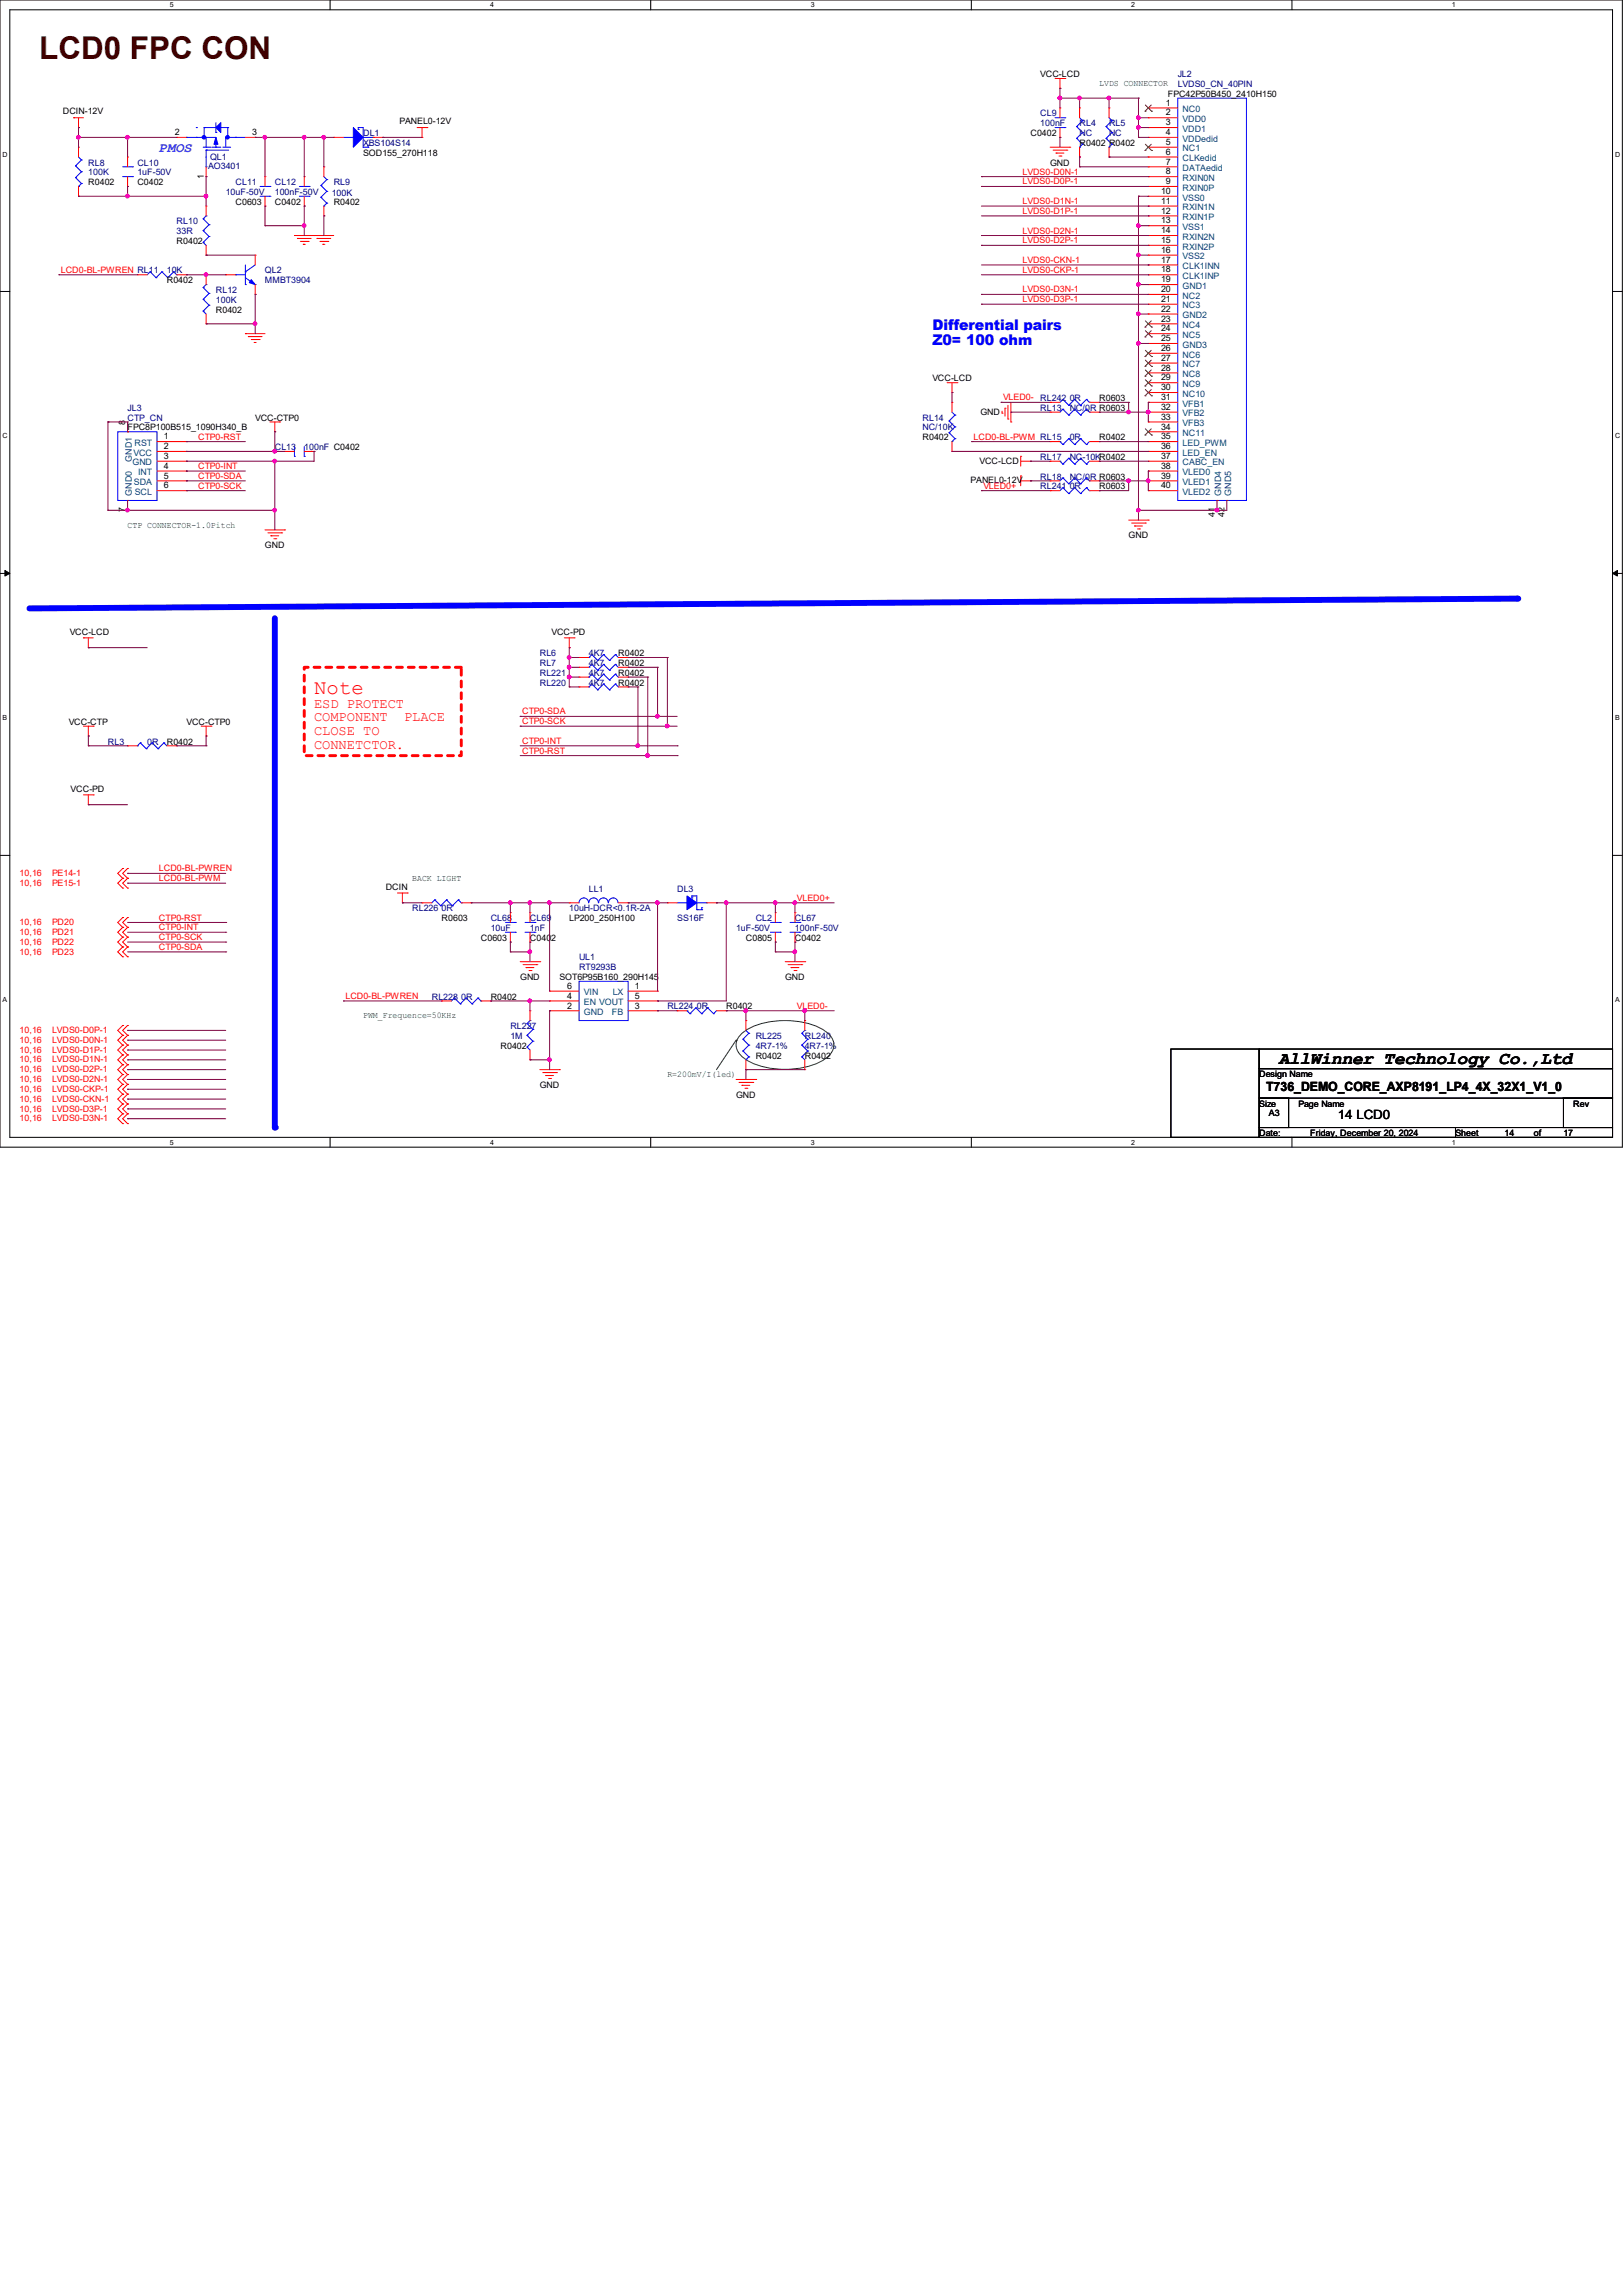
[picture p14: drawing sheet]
<svg xmlns="http://www.w3.org/2000/svg" width="210mm" height="297mm" viewBox="0 0 210 297" stroke-linecap="round" stroke-linejoin="round" font-family="sans-serif">
<defs><g id="words">
<text font-size="4.1" fill="#400000" x="5.1" y="7.6">LCD0 FPC CON</text>
<text font-size="2.7" fill="#f00" x="40.6" y="89.8">Note</text>
<text font-size="2.3" x="165.5" y="137.7">AllWinner Technology Co.,Ltd</text>
<g font-size="1.9" fill="#00f">
<text x="120.6" y="42.8">Differential pairs</text>
<text x="120.6" y="44.7">Z0= 100 ohm</text>
</g>
<text font-size="1.8" fill="#0080ff" x="20.6" y="19.7">PMOS</text>
<g font-size="1.8" fill="#f00">
<text x="40.6" y="91.6">ESD PROTECT</text>
<text x="40.6" y="93.3">COMPONENT</text>
<text x="40.6" y="95.1">CLOSE TO</text>
<text x="52.3" y="93.3">PLACE</text>
<text x="40.6" y="96.9">CONNETCTOR.</text>
</g>
<g font-size="1.7">
<text x="163.8" y="141.2">T736_DEMO_CORE_AXP8191_LP4_4X_32X1_V1_0</text>
<text x="173.1" y="144.9">14 LCD0</text>
</g>
<g font-size="1.1">
<text x="134.6" y="10">VCC-LCD</text>
<text x="8.1" y="14.7">DCIN-12V</text>
<text x="22.6" y="17.5">2</text>
<text x="32.6" y="17.5">3</text>
<text x="51.7" y="16.1">PANEL0-12V</text>
<text x="133.3" y="17.6">C0402</text>
<text x="150.9" y="13.7">1</text>
<text x="150.9" y="14.9">2</text>
<text x="150.9" y="16.2">3</text>
<text x="150.9" y="17.5">4</text>
<text x="151.1" y="12.5">FPC42P50B450_2410H150</text>
<text x="11.4" y="24">R0402</text>
<text x="17.8" y="24">C0402</text>
<text x="26.4" y="23.1" transform="rotate(-90 26.4 23.1)">1</text>
<text x="47" y="20.2">SOD155_270H118</text>
<text x="135.9" y="21.4">GND</text>
<text x="139.7" y="18.9">R0402 R0402</text>
<text x="150.9" y="18.8">5</text>
<text x="150.9" y="20">6</text>
<text x="150.9" y="21.3">7</text>
<text x="150.9" y="22.6">8</text>
<text x="150.9" y="23.8">9</text>
<text x="30.5" y="26.5">C0603</text>
<text x="35.6" y="26.5">C0402</text>
<text x="43.2" y="26.5">R0402</text>
<text x="150.2" y="25.1">10</text>
<text x="150.2" y="26.4">11</text>
<text x="150.2" y="27.6">12</text>
<text x="150.2" y="28.9">13</text>
<text x="22.9" y="31.6">R0402</text>
<text x="150.2" y="30.2">14</text>
<text x="150.2" y="31.5">15</text>
<text x="150.2" y="32.7">16</text>
<text x="150.2" y="34">17</text>
<text x="150.2" y="35.3">18</text>
<text x="21.6" y="36.7">R0402</text>
<text x="27.9" y="40.5">R0402</text>
<text x="150.2" y="36.5">19</text>
<text x="150.2" y="37.8">20</text>
<text x="150.2" y="39.1">21</text>
<text x="150.2" y="40.3">22</text>
<text x="150.2" y="41.6">23</text>
<text x="150.2" y="42.9">24</text>
<text x="150.2" y="44.2">25</text>
<text x="150.2" y="45.4">26</text>
<text x="150.2" y="46.7">27</text>
<text x="150.2" y="48">28</text>
<text x="120.6" y="49.4">VCC-LCD</text>
<text x="126.9" y="53.7">GND</text>
<text x="142.2" y="51.9">R0603</text>
<text x="150.2" y="49.2">29</text>
<text x="150.2" y="50.5">30</text>
<text x="150.2" y="51.8">31</text>
<text x="150.2" y="53">32</text>
<text x="16.2" y="55" transform="rotate(-90 16.2 55)">8</text>
<text x="16.5" y="55.7">FPC8P100B515_1090H340_B</text>
<text x="21.2" y="56.9">1</text>
<text x="21.2" y="58.1">2</text>
<text x="21.2" y="59.4">3</text>
<text x="33" y="54.4">VCC-CTP0</text>
<text x="119.4" y="57">R0402</text>
<text x="142.2" y="57">R0402</text>
<text x="150.2" y="54.3">33</text>
<text x="150.2" y="55.6">34</text>
<text x="150.2" y="56.9">35</text>
<text x="150.2" y="58.1">36</text>
<text x="150.2" y="59.4">37</text>
<text x="21.2" y="60.7">4</text>
<text x="21.2" y="61.9">5</text>
<text x="21.2" y="63.2">6</text>
<text x="125.6" y="62.6">PANEL0-12V</text>
<text x="126.7" y="60">VCC-LCD</text>
<text x="142.2" y="63.3">R0603</text>
<text x="150.2" y="60.7">38</text>
<text x="150.2" y="61.9">39</text>
<text x="150.2" y="63.2">40</text>
<text x="16.2" y="66.3" transform="rotate(-90 16.2 66.3)">7</text>
<text x="34.3" y="71">GND</text>
<text x="146" y="69.7">GND</text>
<text x="157.2" y="66.9" transform="rotate(-90 157.2 66.9)">41</text>
<text x="158.5" y="66.9" transform="rotate(-90 158.5 66.9)">42</text>
<text x="9" y="82.1">VCC-LCD</text>
<text x="71.4" y="82.1">VCC-PD</text>
<text x="80" y="87.5">R0402</text>
<text x="80" y="84.9">R0402</text>
<text x="80" y="88.7">R0402</text>
<text x="80" y="86.2">R0402</text>
<text x="8.9" y="93.8">VCC-CTP</text>
<text x="24.1" y="93.8">VCC-CTP0</text>
<text x="21.6" y="96.4">R0402</text>
<text x="9.1" y="102.4">VCC-PD</text>
<text x="49.9" y="115.2">DCIN</text>
<text x="57.1" y="119.2">R0603</text>
<text x="73.7" y="119.2">LP200_250H100</text>
<text x="62.2" y="121.8">C0603</text>
<text x="68.6" y="121.8">C0402</text>
<text x="96.5" y="121.8">C0805</text>
<text x="102.9" y="121.8">C0402</text>
<text x="63.5" y="129.4">R0402</text>
<text x="67.3" y="126.8">GND</text>
<text x="72.4" y="126.8">SOT6P95B160_290H145</text>
<text x="73.4" y="130.5">2</text>
<text x="73.4" y="129.2">4</text>
<text x="73.4" y="128">6</text>
<text x="82.2" y="128">1</text>
<text x="82.2" y="130.5">3</text>
<text x="82.2" y="129.2">5</text>
<text x="94" y="130.6">R0402</text>
<text x="101.6" y="126.8">GND</text>
<text x="64.8" y="135.7">R0402</text>
<text x="97.8" y="137">R0402</text>
<text x="104.1" y="137">R0402</text>
<text x="69.8" y="140.8">GND</text>
<text x="95.2" y="142.1">GND</text>
<text x="162.9" y="139.4">Design Name</text>
<text x="162.9" y="143.2">Size</text>
<text x="168" y="143.2">Page Name</text>
<text x="203.6" y="143.2">Rev</text>
<text x="162.9" y="147">Date:</text>
<text x="164.2" y="144.5">A3</text>
<text x="169.5" y="147">Friday, December 20, 2024</text>
<text x="188.3" y="147">Sheet</text>
<text x="194.7" y="147">14</text>
<text x="198.5" y="147">of</text>
<text x="202.3" y="147">17</text>
</g>
<g font-size="1.1" fill="#008000">
<text x="142.2" y="11.1">LVDS CONNECTOR</text>
<text x="16.5" y="68.3">CTP CONNECTOR-1.0Pitch</text>
<text x="53.3" y="114">BACK LIGHT</text>
<text x="47" y="131.8">PWM_Frequence=50KHz</text>
<text x="86.4" y="139.4">R=200mV/I(led)</text>
</g>
<g font-size="1.1" fill="#000080">
<text x="152.4" y="10">JL2</text>
<text x="152.4" y="11.3">LVDS0_CN_40PIN</text>
<text x="47" y="17.6">DL1</text>
<text x="134.6" y="15.1">CL9</text>
<text x="134.6" y="16.3">100nF</text>
<text x="139.7" y="16.3">RL4</text>
<text x="139.7" y="17.6">NC</text>
<text x="143.5" y="16.3">RL5</text>
<text x="143.5" y="17.6">NC</text>
<text x="11.4" y="21.4">RL8</text>
<text x="11.4" y="22.7">100K</text>
<text x="17.8" y="21.4">CL10</text>
<text x="17.8" y="22.7">1uF-50V</text>
<text x="26.9" y="21.9">AO3401</text>
<text x="27.2" y="20.7">QL1</text>
<text x="30.5" y="24">CL11</text>
<text x="35.6" y="24">CL12</text>
<text x="43.2" y="24">RL9</text>
<text x="47" y="18.9">XBS104S14</text>
<text x="22.9" y="29">RL10</text>
<text x="29.2" y="25.2">10uF-50V</text>
<text x="35.6" y="25.2">100nF-50V</text>
<text x="42.9" y="25.4">100K</text>
<text x="21.6" y="35.4">10K</text>
<text x="22.9" y="30.3">33R</text>
<text x="34.3" y="35.4">QL2</text>
<text x="27.9" y="37.9">RL12</text>
<text x="27.9" y="39.2">100K</text>
<text x="34.3" y="36.7">MMBT3904</text>
<text x="16.5" y="53.2">JL3</text>
<text x="134.6" y="53.2">RL13</text>
<text x="134.6" y="51.9">RL242 0R</text>
<text x="138.4" y="53.2">NC/0R R0603</text>
<text x="16.5" y="54.4">CTP_CN</text>
<text x="35.6" y="58.3">CL13</text>
<text x="39.4" y="58.3">100nF C0402</text>
<text x="119.4" y="54.4">RL14</text>
<text x="119.4" y="55.7">NC/10K</text>
<text x="134.6" y="59.5">RL17</text>
<text x="138.4" y="59.5">NC-10KR0402</text>
<text x="138.4" y="57">0R</text>
<text x="134.6" y="62.1">RL18</text>
<text x="134.6" y="63.3">RL241 0R</text>
<text x="138.4" y="62.1">NC/0R R0603</text>
<text x="69.8" y="87.5">RL221</text>
<text x="69.8" y="84.9">RL6</text>
<text x="69.8" y="88.7">RL220</text>
<text x="69.8" y="86.2">RL7</text>
<text x="76.2" y="87.5">4K7</text>
<text x="76.2" y="84.9">4K7</text>
<text x="76.2" y="88.7">4K7</text>
<text x="76.2" y="86.2">4K7</text>
<text x="14" y="96.4">RL3</text>
<text x="19" y="96.4">0R</text>
<text x="53.3" y="117.9">RL226 0R</text>
<text x="63.5" y="119.2">CL68</text>
<text x="68.6" y="119.2">CL69</text>
<text x="73.7" y="117.9">10uH-DCR&lt;0.1R-2A</text>
<text x="76.2" y="115.4">LL1</text>
<text x="87.6" y="115.4">DL3</text>
<text x="87.6" y="119.2">SS16F</text>
<text x="97.8" y="119.2">CL2</text>
<text x="102.9" y="119.2">CL67</text>
<text x="63.5" y="120.5">10uF</text>
<text x="68.6" y="120.5">1nF</text>
<text x="74.9" y="124.3">UL1</text>
<text x="74.9" y="125.6">RT9293B</text>
<text x="95.2" y="120.5">1uF-50V</text>
<text x="102.9" y="120.5">100nF-50V</text>
<text x="55.9" y="129.4">RL228 0R</text>
<text x="86.4" y="130.6">RL224 0R</text>
<text x="66" y="133.2">RL227</text>
<text x="66" y="134.5">1M</text>
<text x="97.8" y="134.5">RL225</text>
<text x="97.8" y="135.7">4R7-1%</text>
<text x="104.1" y="134.5">RL240</text>
<text x="104.1" y="135.7">4R7-1%</text>
</g>
<g font-size="1.1" fill="#004080">
<text x="153" y="14.5">NC0</text>
<text x="153" y="15.8">VDD0</text>
<text x="153" y="17.1">VDD1</text>
<text x="153" y="18.3">VDDedid</text>
<text x="153" y="19.6">NC1</text>
<text x="153" y="20.9">CLKedid</text>
<text x="153" y="22.1">DATAedid</text>
<text x="153" y="23.4">RXIN0N</text>
<text x="153" y="24.7">RXIN0P</text>
<text x="153" y="26">VSS0</text>
<text x="153" y="27.2">RXIN1N</text>
<text x="153" y="28.5">RXIN1P</text>
<text x="153" y="29.8">VSS1</text>
<text x="153" y="31">RXIN2N</text>
<text x="153" y="32.3">RXIN2P</text>
<text x="153" y="33.6">VSS2</text>
<text x="153" y="34.8">CLK1INN</text>
<text x="153" y="36.1">CLK1INP</text>
<text x="153" y="37.4">GND1</text>
<text x="153" y="38.7">NC2</text>
<text x="153" y="39.9">NC3</text>
<text x="153" y="41.2">GND2</text>
<text x="153" y="42.5">NC4</text>
<text x="153" y="43.7">NC5</text>
<text x="153" y="45">GND3</text>
<text x="153" y="46.3">NC6</text>
<text x="153" y="47.5">NC7</text>
<text x="153" y="48.8">NC8</text>
<text x="153" y="50.1">NC9</text>
<text x="153" y="51.4">NC10</text>
<text x="153" y="52.6">VFB1</text>
<text x="153" y="53.9">VFB2</text>
<text x="17.1" y="59.7" transform="rotate(-90 17.1 59.7)">GND1</text>
<text x="17.3" y="59">VCC</text>
<text x="17.4" y="57.7">RST</text>
<text x="153" y="55.2">VFB3</text>
<text x="153" y="56.4">NC11</text>
<text x="153" y="57.7">LED_PWM</text>
<text x="153" y="59">LED_EN</text>
<text x="17.1" y="64.1" transform="rotate(-90 17.1 64.1)">GND0</text>
<text x="17.1" y="60.2">GND</text>
<text x="17.3" y="62.8">SDA</text>
<text x="17.4" y="64.1">SCL</text>
<text x="17.9" y="61.5">INT</text>
<text x="153" y="60.2">CABC_EN</text>
<text x="153" y="61.5">VLED0</text>
<text x="153" y="62.8">VLED1</text>
<text x="153" y="64.1">VLED2</text>
<text x="158" y="64.1" transform="rotate(-90 158 64.1)">GND4</text>
<text x="159.3" y="64.1" transform="rotate(-90 159.3 64.1)">GND5</text>
<text x="75.6" y="131.4">GND</text>
<text x="75.6" y="130.1">EN VOUT</text>
<text x="75.6" y="128.8">VIN</text>
<text x="79.2" y="131.4">FB</text>
<text x="79.3" y="128.8">LX</text>
</g>
<g font-size="1.1" fill="#f00">
<text x="132.3" y="22.6">LVDS0-D0N-1</text>
<text x="132.3" y="23.9">LVDS0-D0P-1</text>
<text x="132.3" y="26.4">LVDS0-D1N-1</text>
<text x="132.3" y="27.7">LVDS0-D1P-1</text>
<text x="7.9" y="35.3">LCD0-BL-PWREN RL11</text>
<text x="132.3" y="30.2">LVDS0-D2N-1</text>
<text x="132.3" y="31.5">LVDS0-D2P-1</text>
<text x="132.3" y="34">LVDS0-CKN-1</text>
<text x="132.3" y="35.3">LVDS0-CKP-1</text>
<text x="132.3" y="37.8">LVDS0-D3N-1</text>
<text x="132.3" y="39.1">LVDS0-D3P-1</text>
<text x="129.8" y="51.8">VLED0-</text>
<text x="25.7" y="56.9">CTP0-RST</text>
<text x="126" y="56.9">LCD0-BL-PWM RL15</text>
<text x="25.7" y="62">CTP0-SDA</text>
<text x="25.7" y="63.2">CTP0-SCK</text>
<text x="25.7" y="60.7">CTP0-INT</text>
<text x="127.3" y="63.2">VLED0+</text>
<text x="67.6" y="93.7">CTP0-SCK</text>
<text x="67.6" y="92.5">CTP0-SDA</text>
<text x="67.6" y="96.3">CTP0-INT</text>
<text x="67.6" y="97.5">CTP0-RST</text>
<text x="2.5" y="113.4">10,16</text>
<text x="6.7" y="113.4">PE14-1</text>
<text x="20.6" y="112.8">LCD0-BL-PWREN</text>
<text x="2.5" y="119.7">10,16</text>
<text x="2.5" y="114.6">10,16</text>
<text x="6.7" y="119.7">PD20</text>
<text x="6.7" y="114.6">PE15-1</text>
<text x="20.6" y="119.1">CTP0-RST</text>
<text x="20.6" y="114">LCD0-BL-PWM</text>
<text x="103.1" y="116.6">VLED0+</text>
<text x="2.5" y="122.3">10,16</text>
<text x="2.5" y="123.5">10,16</text>
<text x="2.5" y="121">10,16</text>
<text x="6.7" y="122.3">PD22</text>
<text x="6.7" y="123.5">PD23</text>
<text x="6.7" y="121">PD21</text>
<text x="20.6" y="120.4">CTP0-INT</text>
<text x="20.6" y="121.7">CTP0-SCK</text>
<text x="20.6" y="122.9">CTP0-SDA</text>
<text x="44.7" y="129.3">LCD0-BL-PWREN</text>
<text x="103.1" y="130.6">VLED0-</text>
<text x="2.5" y="135">10,16</text>
<text x="2.5" y="133.7">10,16</text>
<text x="2.5" y="136.2">10,16</text>
<text x="2.5" y="137.5">10,16</text>
<text x="6.7" y="135">LVDS0-D0N-1</text>
<text x="6.7" y="133.7">LVDS0-D0P-1</text>
<text x="6.7" y="136.2">LVDS0-D1P-1</text>
<text x="6.7" y="137.5">LVDS0-D1N-1</text>
<text x="2.5" y="138.8">10,16</text>
<text x="2.5" y="140">10,16</text>
<text x="2.5" y="141.3">10,16</text>
<text x="2.5" y="142.6">10,16</text>
<text x="2.5" y="143.9">10,16</text>
<text x="6.7" y="138.8">LVDS0-D2P-1</text>
<text x="6.7" y="140">LVDS0-D2N-1</text>
<text x="6.7" y="141.3">LVDS0-CKP-1</text>
<text x="6.7" y="142.6">LVDS0-CKN-1</text>
<text x="6.7" y="143.9">LVDS0-D3P-1</text>
<text x="2.5" y="145.1">10,16</text>
<text x="6.7" y="145.1">LVDS0-D3N-1</text>
</g>
<g font-size=".9">
<text x="22" y=".9">5</text>
<text x="63.4" y=".9">4</text>
<text x="104.9" y=".9">3</text>
<text x="146.4" y=".9">2</text>
<text x="187.9" y=".9">1</text>
<text x=".3" y="20.3">D</text>
<text x="209" y="20.3">D</text>
<text x=".3" y="56.7">C</text>
<text x="209" y="56.7">C</text>
<text x=".3" y="93.2">B</text>
<text x="209" y="93.2">B</text>
<text x=".3" y="129.7">A</text>
<text x="209" y="129.7">A</text>
<text x="22" y="148.1">5</text>
<text x="63.4" y="148.1">4</text>
<text x="104.9" y="148.1">3</text>
<text x="146.4" y="148.1">2</text>
<text x="187.9" y="148.1">1</text>
</g>
</g></defs>
<path d="M0 0h209.9v148.5h-209.9zM1.3 1.3h207.4v145.9h-207.4z" fill="none" stroke="#000" stroke-width=".13"/>
<g fill="#fff">
<path d="M22 .1h.5v1h-.5z"/>
<path d="M22 147.3h.5v1h-.5z"/>
</g>
<path d="M42.7 0v1.3M42.7 147.2v1.3" fill="none" stroke="#000" stroke-width=".13"/>
<g fill="#fff">
<path d="M63.4 .1h.5v1h-.5z"/>
<path d="M63.4 147.3h.5v1h-.5z"/>
</g>
<path d="M84.2 0v1.3M84.2 147.2v1.3" fill="none" stroke="#000" stroke-width=".13"/>
<g fill="#fff">
<path d="M104.9 .1h.5v1h-.5z"/>
<path d="M104.9 147.3h.5v1h-.5z"/>
</g>
<path d="M125.7 0v1.3M125.7 147.2v1.3" fill="none" stroke="#000" stroke-width=".13"/>
<g fill="#fff">
<path d="M146.4 .1h.5v1h-.5z"/>
<path d="M146.4 147.3h.5v1h-.5z"/>
</g>
<path d="M167.2 0v1.3M167.2 147.2v1.3" fill="none" stroke="#000" stroke-width=".13"/>
<g fill="#fff">
<path d="M187.9 .1h.5v1h-.5z"/>
<path d="M187.9 147.3h.5v1h-.5z"/>
<path d="M.3 19.5h.7v1h-.7z"/>
<path d="M209 19.5h.6v1h-.6z"/>
<path d="M.3 55.9h.7v1h-.7z"/>
<path d="M209 55.9h.6v1h-.6z"/>
</g>
<path d="M0 37.7h1.3M208.7 37.7h1.2" fill="none" stroke="#000" stroke-width=".13"/>
<g fill="#fff">
<path d="M.3 92.4h.6v1h-.6z"/>
<path d="M209 92.4h.6v1h-.6z"/>
</g>
<path d="M0 74.2h1.3M208.7 74.2h1.2" fill="none" stroke="#000" stroke-width=".13"/>
<path d="M.6 73.8l.7 .4-.7 .3zM208.7 74.2l.6-.4v.7z" fill="#000" stroke="#000" stroke-width=".13"/>
<g fill="#fff">
<path d="M.3 128.9h.6v1h-.6z"/>
<path d="M209 128.9h.5v1h-.5z"/>
</g>
<path d="M0 110.7h1.3M208.7 110.7h1.2" fill="none" stroke="#000" stroke-width=".13"/>
<path d="M196.3 77.5l-192.5 1.2" fill="none" stroke="#00f" stroke-width=".76"/>
<circle cx="196.3" cy="77.5" r=".38" fill="#00f"/>
<path d="M39.4 86.4h20.3v11.4h-20.3z" fill="none" stroke="#f00" stroke-width=".38" stroke-dasharray=".8 .8"/>
<path d="M35.6 80v65.9" fill="none" stroke="#00f" stroke-width=".76"/>
<circle cx="35.6" cy="145.9" r=".38" fill="#00f"/>
<path d="M95.2 134.6h.1M95.2 134.6l-2.5 3.8M96.1 133.6a9.2 9.2 0 0 1 6.6-1.5 6.9 6.9 0 0 1 4.8 2 1.83 1.83 0 0 1-.5 2.7 9.2 9.2 0 0 1-6.6 1.5 6.9 6.9 0 0 1-4.8-2 1.83 1.83 0 0 1 .5-2.7z" fill="none" stroke="#008000" stroke-width=".13"/>
<g fill="none" stroke="#f00" stroke-width=".13">
<path d="M9.5 15.2h.1M9.5 15.2h1.3M10.2 16.5h.1M10.2 19h.1M10.2 15.2v1.3M10.2 19v1.3M22.9 17.8h.1M22.9 17.8h1.2M31.7 17.8h1.3M33 17.8h.1M43.2 17.8h.1M43.2 17.8h1.2"/>
<path d="M48.3 17.8h1.2M49.5 17.8h.1M54 16.5h1.2M54.6 17.8h.1M54.6 16.5v1.3M55.2 16.5h.1M135.9 19h2.5M136.3 19.4h1.7M136.5 10.2h1.3M136.7 19.8h.1M136.7 19.8h1M137.2 11.4h.1"/>
<path d="M137.2 17.8h.1M137.2 14h.1M137.2 10.2v1.2M137.2 14v1.2M137.2 16.5v1.3M137.8 10.2h.1M138 19.4h.1M138.4 19h.1M139.7 14h.1M139.7 14v1.2M139.7 19v1.3M143.5 14h.1"/>
<path d="M143.5 14v1.2M143.5 19v1.3M148.6 14h.1M148.6 15.2h.1M148.6 16.5h.1M148.6 17.8h.1M148.6 19h.1M148.6 15.2h3.8M148.6 16.5h3.8M148.6 19h3.8M148.6 17.8h3.8M148.6 14h3.8"/>
<path d="M10.2 25.4h.1M10.2 24.1v1.3M16.5 24.1h.1M16.5 20.3h.1M16.5 20.3v1.3M16.5 22.9v1.2M17.8 35.6h.1M17.8 35.6h1.2M22.9 35.6h1.2M24.1 35.6h.1M26.7 35.6h.1M26.7 33h.1"/>
<path d="M26.7 26.7h.1M26.7 22.9h.1M26.7 21.6v1.3M26.7 26.7v1.2M26.7 31.7v1.3M26.7 35.6v1.2M29.2 35.6h.1M29.2 35.6h1.3M33 33h.1M33 38.1h.1M33 33v1.3M33 36.8v1.3"/>
<path d="M34.3 26.7h.1M34.3 22.9h.1M34.3 22.9v1.2M34.3 25.4v1.3M38.1 30.5h.1M38.1 30.5h5.1M38.5 30.9h.1M38.5 30.9h1.8M38.9 31.2h1M39.2 31.6h.1M39.2 31.6h.3M39.4 26.7h.1"/>
<path d="M39.4 22.9h.1M39.4 22.9v1.2M39.4 25.4v1.3M39.9 31.2h.1M40.6 30.5h.1M41 30.9h.1M41 30.9h1.8M41.4 31.2h1M41.8 31.6h.1M41.8 31.6h.2M41.9 21.6h.1M41.9 27.9h.1"/>
<path d="M41.9 21.6v1.3M41.9 26.7v1.2M42.4 31.2h.1M137 20.2h.3M137.3 20.2h.1M139.7 20.3h.1M143.5 20.3h.1M148.6 20.3h.1M148.6 21.6h.1M148.6 22.9h.1M148.6 24.1h.1M148.6 25.4h.1"/>
<path d="M148.6 26.7h.1M148.6 27.9h.1M148.6 29.2h.1M148.6 30.5h.1M148.6 31.7h.1M148.6 33h.1M148.6 34.3h.1M148.6 35.6h.1M148.6 36.8h.1M148.6 38.1h.1M148.6 39.4h.1M148.6 30.5h3.8"/>
<path d="M148.6 35.6h3.8M148.6 20.3h3.8M148.6 21.6h3.8M148.6 22.9h3.8M148.6 24.1h3.8M148.6 25.4h3.8M148.6 26.7h3.8M148.6 27.9h3.8M148.6 29.2h3.8M148.6 31.7h3.8M148.6 33h3.8M148.6 34.3h3.8"/>
<path d="M148.6 36.8h3.8M148.6 38.1h3.8M148.6 39.4h3.8M16.5 55.9h.1M20.3 59.7h3.8M20.3 57.1h3.8M20.3 58.4h3.8M24.1 57.1h.1M24.1 58.4h.1M24.1 59.7h.1M26.7 41.9h.1M26.7 40.6v1.3"/>
<path d="M31.7 43.2h.1M31.7 43.2h2.6M32.1 43.6h.1M32.1 43.6h1.8M32.5 43.9h1M32.9 44.3h.1M32.9 44.3h.2M33.5 43.9h.1M34.9 54.6h1.3M35.6 55.9h.1M35.6 54.6v1.3M36.2 54.6h.1"/>
<path d="M36.8 58.4h.1M36.8 58.4h1.3M39.4 58.4h1.2M40.6 58.4h.1M122.6 49.5h1.2M123.2 50.8h.1M123.2 52.1h.1M123.2 58.4h.1M123.2 49.5v1.3M123.2 52.1v1.2M123.2 57.1v1.3M123.8 49.5h.1"/>
<path d="M129.7 53.5h.1M129.7 53.2v.3M130 52.8h.1M130 52.8v1M130.4 54.2h.1M130.4 52.5v1.7M130.8 54.6h.1M130.8 52.1v2.5M132.1 59.1h.1M132.1 59.7h1.2M132.1 59.1v1.2M133.3 59.7h.1"/>
<path d="M135.9 59.7h.1M135.9 53.3h.1M135.9 57.1h.1M135.9 52.1h.1M135.9 59.7h1.3M135.9 57.1h1.3M135.9 53.3h1.3M135.9 52.1h1.3M141 59.7h1.2M141 57.1h1.2M141 53.3h1.2M141 52.1h1.2"/>
<path d="M142.2 59.7h.1M142.2 53.3h.1M142.2 57.1h.1M142.2 52.1h.1M148.6 40.6h.1M148.6 41.9h.1M148.6 43.2h.1M148.6 44.4h.1M148.6 45.7h.1M148.6 47h.1M148.6 48.3h.1M148.6 49.5h.1"/>
<path d="M148.6 50.8h.1M148.6 52.1h.1M148.6 53.3h.1M148.6 54.6h.1M148.6 55.9h.1M148.6 57.1h.1M148.6 58.4h.1M148.6 59.7h.1M148.6 54.6h3.8M148.6 43.2h3.8M148.6 59.7h3.8M148.6 49.5h3.8"/>
<path d="M148.6 57.1h3.8M148.6 58.4h3.8M148.6 53.3h3.8M148.6 40.6h3.8M148.6 41.9h3.8M148.6 44.4h3.8M148.6 45.7h3.8M148.6 47h3.8M148.6 48.3h3.8M148.6 50.8h3.8M148.6 52.1h3.8M148.6 55.9h3.8"/>
<path d="M16.5 64.8h.1M20.3 62.2h3.8M20.3 61h3.8M20.3 63.5h3.8M24.1 61h.1M24.1 62.2h.1M24.1 63.5h.1M34.3 68.6h2.5M34.7 69h1.7M35.1 69.3h.1M35.1 69.3h1M35.4 69.7h.3"/>
<path d="M35.7 69.7h.1M36.4 69h.1M36.8 68.6h.1M132.1 61.6h.1M132.1 61.6v1.3M132.1 62.2h1.2M133.3 62.2h.1M135.9 62.2h.1M135.9 63.5h.1M135.9 62.2h1.3M135.9 63.5h1.3M141 62.2h1.2"/>
<path d="M141 63.5h1.2M142.2 62.2h.1M142.2 63.5h.1M146 67.3h2.6M146.4 67.7h1.8M146.8 68.1h.1M146.8 68.1h1M147.2 68.5h.2M147.4 68.5h.1M148.2 67.7h.1M148.6 67.3h.1M148.6 61h.1"/>
<path d="M148.6 62.2h.1M148.6 63.5h.1M148.6 62.2h3.8M148.6 61h3.8M148.6 63.5h3.8M157.5 64.8h.1M158.7 64.8h.1M10.8 82.5h.1M10.8 82.5h1.3M10.8 94h1.3M11.4 83.8h.1M11.4 95.2h.1"/>
<path d="M11.4 82.5v1.3M11.4 94v1.2M12.1 94h.1M16.5 96.5h.1M16.5 96.5h1.3M21.6 96.5h1.3M22.9 96.5h.1M26 94h1.3M26.7 95.2h.1M26.7 94v1.2M27.3 94h.1M73 82.5h1.3"/>
<path d="M73.7 83.8h.1M73.7 82.5v1.3M74.3 82.5h.1M74.9 87.6h.1M74.9 85.1h.1M74.9 88.9h.1M74.9 86.4h.1M74.9 87.6h1.3M74.9 85.1h1.3M74.9 88.9h1.3M74.9 86.4h1.3M80 87.6h1.3"/>
<path d="M80 85.1h1.3M80 88.9h1.3M80 86.4h1.3M81.3 87.6h.1M81.3 85.1h.1M81.3 88.9h.1M81.3 86.4h.1M10.8 102.9h1.3M11.4 104.1h.1M11.4 102.9v1.2M12.1 102.9h.1M15.9 118.7h.1"/>
<path d="M15.9 112.4h.1M15.9 113.7h.1M15.9 114.9h.1M15.9 118.7l-.7 .7 .7 .6M15.9 112.4l-.7 .6 .7 .7M15.9 113.7l-.7 .6 .7 .6M16.5 118.7h.1M16.5 112.4h.1M16.5 113.7h.1M16.5 114.9h.1M16.5 118.7l-.6 .7 .6 .6M16.5 112.4l-.6 .6 .6 .7"/>
<path d="M16.5 113.7l-.6 .6 .6 .6M51.4 115.6h1.3M52.1 116.8h.1M52.1 115.6v1.2M52.7 115.6h.1M54.6 116.8h.1M54.6 116.8h1.3M59.7 116.8h1.3M61 116.8h.1M66 118.1h.1M66 118.1v1.3M68.6 118.1h.1"/>
<path d="M68.6 118.1v1.3M73.7 116.8h.1M73.7 116.8h1.2M80 116.8h1.3M81.3 116.8h.1M86.4 116.8h.1M86.4 116.8h1.2M91.4 116.8h1.3M92.7 116.8h.1M100.3 118.1h.1M100.3 118.1v1.3M102.9 118.1h.1"/>
<path d="M102.9 118.1v1.3M15.9 134h.1M15.9 135.3h.1M15.9 132.7h.1M15.9 136.5h.1M15.9 137.8h.1M15.9 139.1h.1M15.9 120h.1M15.9 121.3h.1M15.9 122.6h.1M15.9 123.8h.1M15.9 134l-.7 .6 .7 .7"/>
<path d="M15.9 132.7l-.7 .6 .7 .7M15.9 135.3l-.7 .6 .7 .6M15.9 136.5l-.7 .7 .7 .6M15.9 137.8l-.7 .6 .7 .7M15.9 139.1l-.7 .6 .7 .6M15.9 121.3l-.7 .6 .7 .7M15.9 122.6l-.7 .6 .7 .6M15.9 120l-.7 .6 .7 .7M16.5 134h.1M16.5 135.3h.1M16.5 132.7h.1M16.5 136.5h.1"/>
<path d="M16.5 137.8h.1M16.5 139.1h.1M16.5 120h.1M16.5 121.3h.1M16.5 122.6h.1M16.5 123.8h.1M16.5 134l-.6 .6 .6 .7M16.5 132.7l-.6 .6 .6 .7M16.5 135.3l-.6 .6 .6 .6M16.5 136.5l-.6 .7 .6 .6M16.5 137.8l-.6 .6 .6 .7M16.5 139.1l-.6 .6 .6 .6"/>
<path d="M16.5 121.3l-.6 .6 .6 .7M16.5 122.6l-.6 .6 .6 .6M16.5 120l-.6 .6 .6 .7M57.1 129.5h.1M57.1 129.5h1.3M62.2 129.5h1.3M63.5 129.5h.1M66 121.9h.1M66 120.6v1.3M67.3 124.5h2.5M67.7 124.8h1.8M68.1 125.2h.1"/>
<path d="M68.1 125.2h1M68.5 125.6h.2M68.6 137.2h.1M68.6 130.8h.1M68.6 121.9h.1M68.6 120.6v1.3M68.6 130.8v1.3M68.6 135.9v1.3M68.7 125.6h.1M69.5 124.8h.1M69.8 124.5h.1M69.8 138.4h2.6"/>
<path d="M70.2 138.8h1.8M70.6 139.2h.1M70.6 139.2h1M71 139.6h.2M71.1 130.8h.1M71.1 129.5h.1M71.1 128.3h.1M71.1 128.3h3.8M71.1 130.8h3.8M71.1 129.5h3.8M71.2 139.6h.1M72 138.8h.1"/>
<path d="M72.4 138.4h.1M81.3 128.3h3.8M81.3 130.8h3.8M81.3 129.5h3.8M85.1 128.3h.1M85.1 130.8h.1M85.1 129.5h.1M87.6 130.8h.1M87.6 130.8h1.3M92.7 130.8h1.3M94 130.8h.1M95.2 139.7h2.6"/>
<path d="M96.5 132.1h.1M96.5 138.4h.1M96.5 132.1v1.2M96.5 137.2v1.2M97.8 139.7h.1M100.3 121.9h.1M100.3 120.6v1.3M101.6 124.5h2.5M102 124.8h1.8M102.4 125.2h.1M102.4 125.2h1M102.7 125.6h.3"/>
<path d="M102.9 121.9h.1M102.9 120.6v1.3M103 125.6h.1M103.8 124.8h.1M104.1 124.5h.1M104.1 138.4h.1M104.1 132.1h.1M104.1 132.1v1.2M104.1 137.2v1.2M15.9 140.3h.1M15.9 141.6h.1M15.9 142.9h.1"/>
<path d="M15.9 144.1h.1M15.9 145.4h.1M15.9 140.3l-.7 .7 .7 .6M15.9 141.6l-.7 .6 .7 .7M15.9 142.9l-.7 .6 .7 .6M15.9 144.1l-.7 .7 .7 .6M16.5 140.3h.1M16.5 141.6h.1M16.5 142.9h.1M16.5 144.1h.1M16.5 145.4h.1M16.5 140.3l-.6 .7 .6 .6"/>
<path d="M16.5 141.6l-.6 .6 .6 .7M16.5 142.9l-.6 .6 .6 .6M16.5 144.1l-.6 .7 .6 .6M95.6 140.1h1.8M96 140.5h.1M96 140.5h1M96.4 140.8h.2M96.6 140.8h.1M97.4 140.1h.1"/>
</g>
<path d="M151.5 135.8h11.4v11.4h-11.4zM162.9 135.8h45.8v2.5h-45.8zM162.9 138.3h45.8v3.8h-45.8zM162.9 142.1h3.9v3.8h-3.9zM162.9 145.9h25.4v1.3h-25.4zM188.3 145.9h20.4v1.3h-20.4zM202.3 142.1h6.4v3.8h-6.4z" fill="none" stroke="#000" stroke-width=".13"/>
<g fill="none" stroke="#00f" stroke-width=".13">
<path d="M24.1 17.8h.1M24.1 17.8h3.8M25.4 17.8h.1M25.4 16.5h.1M26.3 19h.9M26.4 16.5h.1M26.4 16.5h1.5M26.4 16.5v1.3M26.7 19h.1M26.7 19.4h.1M26.7 17.8v1.2M26.7 19.4v2.2"/>
<path d="M26.7 19.4h2.9M27.2 19h.1M27.4 19h1M27.9 17.1h.1M27.9 16.5h.1M27.9 19h.1M27.9 15.9v1.2M27.9 17.9v1.1M28.4 19h.1M28.4 16.5h1.1M28.8 19h.9M29.2 17.8h.1"/>
<path d="M29.2 17.8h2.5M29.2 17.8v1.2M29.5 16.5h.1M29.5 16.5v1.3M29.7 19h.1M30.5 17.8h.1M44.4 17.8h1.3M45.7 17.8h.1M46.4 16.5h.1M46.4 16.8h.1M46.4 16.5h.6v2.5M46.4 16.5v.3"/>
<path d="M47 19h.1M47 17.8h1.3M47 19h.6M47.6 19h.1M47.6 18.8h.1M47.6 18.8v.2M48.3 17.8h.1M136.5 16.5h1.3M136.5 15.2h1.3M137.8 16.5h.1M137.8 15.2h.1M139.3 16.4h.1"/>
<path d="M139.3 17.9h.1M139.3 16.4l.8 .7M139.3 17.9l.8 .8M139.7 19h.1M139.7 15.2l.4 .4M140.1 15.6h.1M140.1 17.1h.1M140.1 18.7h.1M140.1 15.6l-.8 .8M140.1 17.1l-.8 .8M140.1 18.7l-.4 .3M143.1 16.4h.1"/>
<path d="M143.1 17.9h.1M143.1 16.4l.8 .7M143.1 17.9l.8 .8M143.5 19h.1M143.5 15.2l.4 .4M143.9 15.6h.1M143.9 17.1h.1M143.9 18.7h.1M143.9 15.6l-.8 .8M143.9 17.1l-.8 .8M143.9 18.7l-.4 .3M152.4 12.7h8.9v52.1h-8.9z"/>
<path d="M9.8 21.5h.1M9.8 23h.1M9.8 21.5l.7 .7M9.8 23l.7 .7M10.2 24.1h.1M10.2 20.3l.3 .4M10.5 20.7h.1M10.5 22.2h.1M10.5 23.7h.1M10.5 20.7l-.7 .8M10.5 22.2l-.7 .8M10.5 23.7l-.3 .4"/>
<path d="M15.9 22.9h1.2M15.9 21.6h1.2M17.1 22.9h.1M17.1 21.6h.1M19.4 35.2h.1M19.4 35.2l-.4 .4M19.4 35.2l.8 .7M20.2 35.9h.1M21 35.2h.1M21 35.2l-.8 .7M21 35.2l.7 .7M21.7 35.9h.1"/>
<path d="M22.5 35.2h.1M22.5 35.2l-.8 .7M22.5 35.2l.4 .4M22.9 35.6h.1M26.3 38.7h.1M26.3 37.2h.1M26.3 31.4h.1M26.3 29.8h.1M26.3 28.3h.1M26.3 38.7l.8 .8M26.3 37.2l.8 .8M26.3 31.4l.4 .3"/>
<path d="M26.3 29.8l.8 .8M26.3 28.3l.8 .8M26.7 36.8h.1M26.7 27.9h.1M26.7 21.6h.1M26.7 36.8l-.4 .4M26.7 27.9l-.4 .4M27.1 39.5h.1M27.1 38h.1M27.1 30.6h.1M27.1 29.1h.1M27.1 39.5l-.8 .8"/>
<path d="M27.1 38l-.8 .7M27.1 30.6l-.8 .8M27.1 29.1l-.8 .7M30.5 35.6h.1M30.5 35.6h1.2M31.7 35.2h.1M31.7 36.8h.1M31.7 35.9l1.3 .9M31.7 34.3v2.5M33 36.8h.1M33 34.3l-1.3 .9M33.7 25.4h1.2"/>
<path d="M33.7 24.1h1.2M34.9 25.4h.1M34.9 24.1h.1M38.7 25.4h1.3M38.7 24.1h1.3M40 25.4h.1M40 24.1h.1M41.5 24h.1M41.5 25.5h.1M41.5 24l.8 .8M41.5 25.5l.8 .8M41.9 26.7h.1"/>
<path d="M41.9 22.9l.4 .3M42.3 23.2h.1M42.3 24.8h.1M42.3 26.3h.1M42.3 23.2l-.8 .8M42.3 24.8l-.8 .7M42.3 26.3l-.4 .4M15.2 55.9h5.1v8.9h-5.1zM26.3 40.3h.1M26.3 40.3l.4 .3M38.1 59.1h.1M38.1 57.8v1.3"/>
<path d="M39.4 59.1h.1M39.4 57.8v1.3M122.8 54.5h.1M122.8 56h.1M122.8 54.5l.8 .7M122.8 56l.8 .8M123.2 57.1h.1M123.2 53.3l.4 .4M123.6 53.7h.1M123.6 55.2h.1M123.6 56.8h.1M123.6 53.7l-.8 .8"/>
<path d="M123.6 55.2l-.8 .8M123.6 56.8l-.4 .3M137.2 59.7h.1M137.2 57.1h.1M137.2 59.7l.3 .4M137.2 57.1l.3 .4M137.5 53h.1M137.5 57.5h.1M137.5 51.7h.1M137.5 53l-.3 .3M137.5 53l.8 .7M137.5 51.7l-.3 .4"/>
<path d="M137.5 51.7l.8 .8M138.3 59.3h.1M138.3 53.7h.1M138.3 56.8h.1M138.3 52.5h.1M138.3 59.3l.8 .8M138.3 59.3l-.8 .8M138.3 56.8l.8 .7M138.3 56.8l-.8 .7M139.1 53h.1M139.1 57.5h.1M139.1 51.7h.1"/>
<path d="M139.1 53l-.8 .7M139.1 53l.7 .7M139.1 51.7l-.8 .8M139.1 51.7l.7 .8M139.8 59.3h.1M139.8 53.7h.1M139.8 56.8h.1M139.8 52.5h.1M139.8 59.3l.8 .8M139.8 59.3l-.7 .8M139.8 56.8l.8 .7M139.8 56.8l-.7 .7"/>
<path d="M140.6 53h.1M140.6 57.5h.1M140.6 51.7h.1M140.6 53l-.8 .7M140.6 53l.4 .3M140.6 51.7l-.8 .8M140.6 51.7l.4 .4M141 53.3h.1M141 52.1h.1M141 59.7l-.4 .4M141 57.1l-.4 .4M137.5 60.1h.1"/>
<path d="M137.5 61.8h.1M137.5 63.1h.1M137.5 63.1l-.3 .4M137.5 61.8l-.3 .4M137.5 61.8l.8 .8M137.5 63.1l.8 .8M138.3 62.6h.1M138.3 63.9h.1M139.1 60.1h.1M139.1 61.8h.1M139.1 63.1h.1M139.1 61.8l-.8 .8"/>
<path d="M139.1 61.8l.7 .8M139.1 63.1l-.8 .8M139.1 63.1l.7 .8M139.8 62.6h.1M139.8 63.9h.1M140.6 60.1h.1M140.6 61.8h.1M140.6 63.1h.1M140.6 63.1l.4 .4M140.6 61.8l-.8 .8M140.6 61.8l.4 .4M140.6 63.1l-.8 .8"/>
<path d="M141 62.2h.1M141 63.5h.1M17.8 96.5h.1M18.2 96.1h.1M18.2 96.1l.7 .8M18.2 96.1l-.4 .4M18.9 96.9h.1M19.7 96.1h.1M19.7 96.1l.7 .8M19.7 96.1l-.8 .8M20.4 96.9h.1M21.2 96.1h.1"/>
<path d="M21.2 96.1l.4 .4M21.2 96.1l-.8 .8M76.2 87.6h.1M76.2 85.1h.1M76.2 88.9h.1M76.2 86.4h.1M76.6 87.2h.1M76.6 84.7h.1M76.6 88.5h.1M76.6 86h.1M76.6 87.2l.7 .8M76.6 87.2l-.4 .4"/>
<path d="M76.6 84.7l.7 .8M76.6 84.7l-.4 .4M76.6 88.5l.7 .8M76.6 88.5l-.4 .4M76.6 86l.7 .7M76.6 86l-.4 .4M77.3 88h.1M77.3 85.5h.1M77.3 89.3h.1M77.3 86.7h.1M78.1 87.2h.1M78.1 84.7h.1"/>
<path d="M78.1 88.5h.1M78.1 86h.1M78.1 87.2l.8 .8M78.1 87.2l-.8 .8M78.1 84.7l.8 .8M78.1 84.7l-.8 .8M78.1 88.5l.8 .8M78.1 88.5l-.8 .8M78.1 86l.8 .7M78.1 86l-.8 .7M78.9 88h.1M78.9 85.5h.1"/>
<path d="M78.9 89.3h.1M78.9 86.7h.1M79.6 87.2h.1M79.6 84.7h.1M79.6 88.5h.1M79.6 86h.1M79.6 87.2l.4 .4M79.6 87.2l-.7 .8M79.6 84.7l.4 .4M79.6 84.7l-.7 .8M79.6 88.5l.4 .4M79.6 88.5l-.7 .8"/>
<path d="M79.6 86l.4 .4M79.6 86l-.7 .7M56.3 116.5h.1M56.3 116.5l-.4 .3M56.3 116.5l.7 .7M57 117.2h.1M57.8 116.5h.1M57.8 116.5l-.8 .7M57.8 116.5l.7 .7M58.5 117.2h.1M59.3 116.5h.1M59.3 116.5l-.8 .7"/>
<path d="M59.3 116.5l.4 .3M59.7 116.8h.1M65.4 119.4h1.3M66.7 119.4h.1M67.9 119.4h1.3M69.2 119.4h.1M76.2 116.8a.61 .61 0 0 0-.7-.6 .61 .61 0 0 0-.6 .6M77.4 116.8a.61 .61 0 0 0-.6-.6 .61 .61 0 0 0-.6 .6M78.7 116.8a.61 .61 0 0 0-.6-.6 .61 .61 0 0 0-.6 .6M80 116.8a.61 .61 0 0 0-.6-.6 .61 .61 0 0 0-.7 .6M87.6 116.8h1.3M88.9 116.8h.1"/>
<path d="M89.5 116h.1M89.5 116.2h.1M89.5 116h.7v1.7M89.5 116v.2M90.2 117.7h.1M90.2 116.8h1.2M90.2 117.7h.6M90.8 117.7h.1M90.8 117.5h.1M90.8 117.5v.2M91.4 116.8h.1M99.7 119.4h1.3"/>
<path d="M101 119.4h.1M102.2 119.4h1.3M103.5 119.4h.1M58.8 129.2h.1M58.8 129.2l-.4 .3M58.8 129.2l.8 .7M59.6 129.9h.1M60.3 129.2h.1M60.3 129.2l-.7 .7M60.3 129.2l.8 .7M61.1 129.9h.1M61.8 129.2h.1"/>
<path d="M61.8 129.2l-.7 .7M61.8 129.2l.4 .3M62.2 129.5h.1M65.4 120.6h1.3M66.7 120.6h.1M67.9 120.6h1.3M68.2 135.5h.1M68.2 134h.1M68.2 132.5h.1M68.2 135.5l.4 .4M68.2 134l.8 .7M68.2 132.5l.8 .7"/>
<path d="M68.6 132.1h.1M68.6 132.1l-.4 .4M69 134.7h.1M69 133.2h.1M69 134.7l-.8 .8M69 133.2l-.8 .8M69.2 120.6h.1M74.9 127h6.4v5.1h-6.4zM88.9 130.8h.1M88.9 130.8l.4 .4M89.3 131.2h.1M90 130.4h.1"/>
<path d="M90 130.4l.8 .8M90 130.4l-.7 .8M90.8 131.2h.1M91.6 130.4h.1M91.6 130.4l.7 .8M91.6 130.4l-.8 .8M92.3 131.2h.1M92.7 130.8l-.4 .4M96.1 134.5h.1M96.1 136h.1M96.1 134.5l.8 .8M96.1 136l.8 .8"/>
<path d="M96.5 137.2h.1M96.5 133.3l.4 .4M96.9 133.7h.1M96.9 135.3h.1M96.9 136.8h.1M96.9 133.7l-.8 .8M96.9 135.3l-.8 .7M96.9 136.8l-.4 .4M99.7 120.6h1.3M101 120.6h.1M102.2 120.6h1.3M103.5 120.6h.1"/>
<path d="M103.8 136.8h.1M103.8 135.3h.1M103.8 133.7h.1M103.8 136.8l.3 .4M103.8 135.3l.7 .7M103.8 133.7l.7 .8M104.1 133.3h.1M104.1 133.3l-.3 .4M104.5 136h.1M104.5 134.5h.1M104.5 136l-.7 .8M104.5 134.5l-.7 .8"/>
</g>
<g fill="#00f" stroke="#00f" stroke-width=".13">
<path d="M32.5 36.2l.5 .6-.7-.2z"/>
<path d="M45.7 16.5l1.3 1.3-1.3 1.2z"/>
<path d="M27.9 16.5l.7-.6v1.2z"/>
<path d="M27.9 17.8l.3 .9h-.5z"/>
<path d="M88.9 116l1.3 .8-1.3 .9z" fill-rule="evenodd"/>
<circle cx="29.4" cy="17.8" r=".23"/>
<circle cx="26.4" cy="17.8" r=".23"/>
</g>
<g fill="none" stroke="#804000" stroke-width=".13">
<path d="M148.2 14.4h.1M148.2 19.5h.1M148.2 13.6l.8 .8M148.2 18.7l.8 .8M149 13.6l-.8 .8M149 18.7l-.8 .8M149 14.4h.1M149 19.5h.1M148.2 42.3h.1M148.2 43.6h.1M148.2 46.1h.1M148.2 47.4h.1"/>
<path d="M148.2 48.7h.1M148.2 50h.1M148.2 51.2h.1M148.2 56.3h.1M148.2 41.5l.8 .8M148.2 42.8l.8 .8M148.2 45.3l.8 .8M148.2 46.6l.8 .8M148.2 47.9l.8 .8M148.2 49.1l.8 .9M148.2 50.4l.8 .8M148.2 55.5l.8 .8"/>
<path d="M149 41.5l-.8 .8M149 42.8l-.8 .8M149 45.3l-.8 .8M149 46.6l-.8 .8M149 47.9l-.8 .8M149 49.1l-.8 .9M149 50.4l-.8 .8M149 55.5l-.8 .8M149 42.3h.1M149 43.6h.1M149 46.1h.1M149 47.4h.1"/>
<path d="M149 48.7h.1M149 50h.1M149 51.2h.1M149 56.3h.1"/>
</g>
<g fill="none" stroke="#800040" stroke-width=".13">
<path d="M10.2 16.5h.1M10.2 17.8h.1M10.2 16.5v2.5M10.2 17.8h12.7M16.5 17.8h.1M16.5 17.8v2.5M33 17.8h.1M33 17.8h10.2M34.3 17.8h.1M34.3 17.8v5.1M39.4 17.8h.1M39.4 17.8v5.1"/>
<path d="M41.9 17.8h.1M41.9 17.8v3.8M49.5 17.8h.1M49.5 17.8h5.1M137.2 12.7h.1M137.2 11.4h.1M137.2 17.8h.1M137.2 12.7h10.1M137.2 11.4v2.6M137.2 17.8v1.2M139.7 12.7h.1M139.7 12.7v1.3"/>
<path d="M143.5 12.7h.1M143.5 12.7v1.3M147.3 17.8h.1M147.3 15.2h.1M147.3 16.5h.1M147.3 12.7h.1M147.3 17.8h1.3M147.3 12.7v5.1M147.3 16.5h1.3M147.3 15.2h1.3M7.6 35.6h.1M7.6 35.6h10.2"/>
<path d="M10.2 25.4h.1M10.2 25.4h16.5M16.5 24.1h.1M16.5 25.4h.1M16.5 24.1v1.3M24.1 35.6h.1M24.1 35.6h5.1M26.7 25.4h.1M26.7 35.6h.1M26.7 33h.1M26.7 22.9h.1M26.7 22.9v3.8"/>
<path d="M26.7 33h6.3M33 38.1h.1M33 38.1v5.1M34.3 26.7h.1M34.3 29.2h.1M34.3 26.7v2.5M34.3 29.2h5.1M39.4 29.2h.1M39.4 26.7h.1M39.4 26.7v3.8M41.9 27.9h.1M41.9 27.9v2.6"/>
<path d="M127 22.9h.1M127 24.1h.1M127 30.5h.1M127 31.7h.1M127 38.1h.1M127 39.4h.1M127 35.6h21.6M127 22.9h21.6M127 24.1h21.6M127 26.7h21.6M127 27.9h21.6M127 30.5h21.6"/>
<path d="M127 31.7h21.6M127 34.3h21.6M127 38.1h21.6M127 39.4h21.6M139.7 21.6h.1M139.7 20.3h.1M139.7 21.6h8.9M139.7 20.3v1.3M143.5 20.3h.1M143.5 20.3h5.1M147.3 29.2h.1M147.3 25.4h.1"/>
<path d="M147.3 36.8h.1M147.3 33h.1M147.3 25.4h1.3M147.3 29.2h1.3M147.3 33h1.3M147.3 25.4v41.9M147.3 36.8h1.3M148.6 26.7h.1M148.6 27.9h.1M148.6 34.3h.1M148.6 35.6h.1M14 54.6h.1"/>
<path d="M14 54.6v11.4M14 54.6h2.5M16.5 54.6h.1M16.5 54.6v1.3M24.1 57.1h.1M24.1 59.7h.1M24.1 58.4h.1M24.1 57.1h7.6M24.1 58.4h12.7M26.7 41.9h.1M26.7 41.9h6.3M33 41.9h.1"/>
<path d="M35.6 58.4h.1M35.6 55.9h.1M35.6 59.7h.1M35.6 55.9v2.5M35.6 59.7v8.9M40.6 58.4h.1M40.6 58.4v1.3h-16.5M123.2 50.8h.1M123.2 58.4h.1M123.2 50.8v1.3M123.2 58.4h25.4M125.7 57.1h.1"/>
<path d="M125.7 57.1h10.2M129.5 52.1h.1M129.5 52.1h6.4M130.8 53.3h.1M130.8 53.3h5.1M133.3 59.7h.1M133.3 59.7h2.6M142.2 59.7h.1M142.2 57.1h.1M142.2 53.3h.1M142.2 52.1h.1M142.2 59.7h6.4"/>
<path d="M142.2 57.1h6.4M142.2 53.3h6.4M142.2 52.1h3.8M146 52.1h.1M146 53.3h.1M146 52.1v1.2M147.3 44.4h.1M147.3 40.6h.1M147.3 44.4h1.3M147.3 40.6h1.3M148.6 52.1h.1M148.6 53.3h.1"/>
<path d="M148.6 52.1v2.5M14 66h.1M14 66h21.6M16.5 66h.1M16.5 64.8h.1M16.5 64.8v1.2M24.1 62.2h.1M24.1 63.5h.1M24.1 61h.1M24.1 62.2h7.6M24.1 63.5h7.6M24.1 61h7.6"/>
<path d="M35.6 66h.1M127 63.5h.1M127 63.5h8.9M133.3 62.2h.1M133.3 62.2h2.6M142.2 62.2h.1M142.2 63.5h.1M142.2 62.2h6.4M146 62.2h.1M146 62.2v1.3h-3.8M147.3 66h.1M148.6 61h.1"/>
<path d="M148.6 62.2h.1M148.6 61v2.5M157.5 64.8h.1M157.5 66h.1M157.5 64.8v1.2M158.7 64.8h.1M158.7 64.8v1.2h-11.4M11.4 83.8h.1M11.4 95.2h.1M11.4 96.5h.1M11.4 83.8h7.6M11.4 96.5h5.1"/>
<path d="M11.4 95.2v1.3M22.9 96.5h3.8M26.7 96.5h.1M26.7 95.2h.1M26.7 95.2v1.3M67.3 94h.1M67.3 92.7h.1M67.3 94h20.3M67.3 92.7h20.3M67.3 96.5h20.3M67.3 97.8h20.3M73.7 86.4h.1"/>
<path d="M73.7 83.8h.1M73.7 85.1h.1M73.7 87.6h.1M73.7 88.9h.1M73.7 86.4h1.2M73.7 83.8v5.1M73.7 85.1h1.2M73.7 88.9h1.2M73.7 87.6h1.2M81.3 85.1h.1M81.3 86.4h.1M81.3 86.4h3.8"/>
<path d="M81.3 85.1h5.1M81.3 88.9h1.2M81.3 87.6h2.5M82.5 96.5h.1M82.5 88.9h.1M82.5 88.9v7.6M83.8 97.8h.1M83.8 87.6h.1M83.8 87.6v10.2M85.1 86.4h.1M85.1 92.7h.1M85.1 86.4v6.3"/>
<path d="M86.4 85.1h.1M86.4 94h.1M86.4 85.1v8.9M87.6 96.5h.1M87.6 97.8h.1M11.4 104.1h.1M11.4 104.1h5.1M16.5 113h.1M16.5 114.3h.1M16.5 119.4h12.7M16.5 113h12.7M16.5 114.3h12.7"/>
<path d="M29.2 119.4h.1M52.1 116.8h.1M52.1 116.8h2.5M61 116.8h.1M61 116.8h12.7M66 116.8h.1M66 116.8v1.3M68.6 116.8h.1M68.6 116.8v1.3M71.1 116.8h.1M71.1 116.8v11.5M81.3 116.8h.1"/>
<path d="M81.3 116.8h5.1M85.1 116.8h.1M85.1 116.8v11.5M92.7 116.8h.1M92.7 116.8h15.2M94 116.8h.1M94 116.8v12.7h-8.9M100.3 116.8h.1M100.3 116.8v1.3M102.9 116.8h.1M102.9 116.8v1.3M16.5 134.6h.1"/>
<path d="M16.5 133.3h.1M16.5 137.2h.1M16.5 135.9h.1M16.5 139.7h.1M16.5 138.4h.1M16.5 134.6h12.7M16.5 133.3h12.7M16.5 137.2h12.7M16.5 135.9h12.7M16.5 139.7h12.7M16.5 138.4h12.7M16.5 120.6h12.7"/>
<path d="M16.5 121.9h12.7M16.5 123.2h12.7M29.2 120.6h.1M29.2 121.9h.1M29.2 123.2h.1M44.4 129.5h.1M44.4 129.5h12.7M63.5 129.5h.1M63.5 129.5h7.6M66 123.2h.1M66 121.9h.1M66 123.2h2.6"/>
<path d="M66 121.9v1.3M68.6 137.2h.1M68.6 121.9h.1M68.6 123.2h.1M68.6 129.5h.1M68.6 137.2h2.5M68.6 121.9v2.6M68.6 129.5v1.3M71.1 137.2h.1M71.1 130.8h.1M71.1 130.8v7.6M85.1 130.8h.1"/>
<path d="M85.1 129.5h.1M85.1 130.8h2.5M94 130.8h.1M94 130.8h13.9M96.5 138.4h.1M96.5 130.8h.1M96.5 138.4h7.6M96.5 130.8v1.3M96.5 138.4v1.3M100.3 123.2h.1M100.3 121.9h.1M100.3 123.2h2.6"/>
<path d="M100.3 121.9v1.3M102.9 121.9h.1M102.9 123.2h.1M102.9 121.9v2.6M104.1 130.8h.1M104.1 130.8v1.3M16.5 144.8h.1M16.5 143.5h.1M16.5 141h.1M16.5 142.2h.1M16.5 144.8h12.7M16.5 143.5h12.7"/>
<path d="M16.5 141h12.7M16.5 142.2h12.7"/>
</g>
<g fill="#f0f" stroke="#f0f" stroke-width=".13">
<circle cx="73.6" cy="85.1" r=".23"/>
<circle cx="82.5" cy="96.5" r=".23"/>
<circle cx="83.8" cy="97.8" r=".23"/>
<circle cx="86.3" cy="94" r=".23"/>
<circle cx="85.1" cy="92.7" r=".23"/>
<circle cx="16.5" cy="25.4" r=".23"/>
<circle cx="26.6" cy="25.4" r=".23"/>
<circle cx="16.5" cy="17.8" r=".23"/>
<circle cx="34.3" cy="17.8" r=".23"/>
<circle cx="39.3" cy="29.2" r=".23"/>
<circle cx="33" cy="41.9" r=".23"/>
<circle cx="10.1" cy="17.8" r=".23"/>
<circle cx="41.9" cy="17.8" r=".23"/>
<circle cx="39.3" cy="17.8" r=".23"/>
<circle cx="26.6" cy="35.5" r=".23"/>
<circle cx="147.3" cy="66" r=".23"/>
<circle cx="147.3" cy="44.4" r=".23"/>
<circle cx="147.3" cy="33" r=".23"/>
<circle cx="147.3" cy="29.2" r=".23"/>
<circle cx="147.3" cy="40.6" r=".23"/>
<circle cx="147.3" cy="36.8" r=".23"/>
<circle cx="147.3" cy="16.5" r=".23"/>
<circle cx="148.6" cy="62.2" r=".23"/>
<circle cx="147.3" cy="15.2" r=".23"/>
<circle cx="148.6" cy="53.3" r=".23"/>
<circle cx="143.5" cy="12.7" r=".23"/>
<circle cx="137.1" cy="12.7" r=".23"/>
<circle cx="139.7" cy="12.7" r=".23"/>
<circle cx="146" cy="53.3" r=".23"/>
<circle cx="157.5" cy="66" r=".23"/>
<circle cx="146" cy="62.2" r=".23"/>
<circle cx="35.5" cy="58.4" r=".23"/>
<circle cx="35.5" cy="59.7" r=".23"/>
<circle cx="35.5" cy="66" r=".23"/>
<circle cx="16.5" cy="66" r=".23"/>
<circle cx="73.6" cy="87.6" r=".23"/>
<circle cx="73.6" cy="86.3" r=".23"/>
<circle cx="104.1" cy="130.8" r=".23"/>
<circle cx="100.3" cy="116.8" r=".23"/>
<circle cx="96.5" cy="130.8" r=".23"/>
<circle cx="68.6" cy="123.2" r=".23"/>
<circle cx="102.8" cy="116.8" r=".23"/>
<circle cx="94" cy="116.8" r=".23"/>
<circle cx="102.8" cy="123.2" r=".23"/>
<circle cx="85.1" cy="116.8" r=".23"/>
<circle cx="71.1" cy="116.8" r=".23"/>
<circle cx="68.6" cy="116.8" r=".23"/>
<circle cx="66" cy="116.8" r=".23"/>
<circle cx="71.1" cy="137.1" r=".23"/>
<circle cx="68.6" cy="129.5" r=".23"/>
</g>
<use href="#words"/>
</svg>
